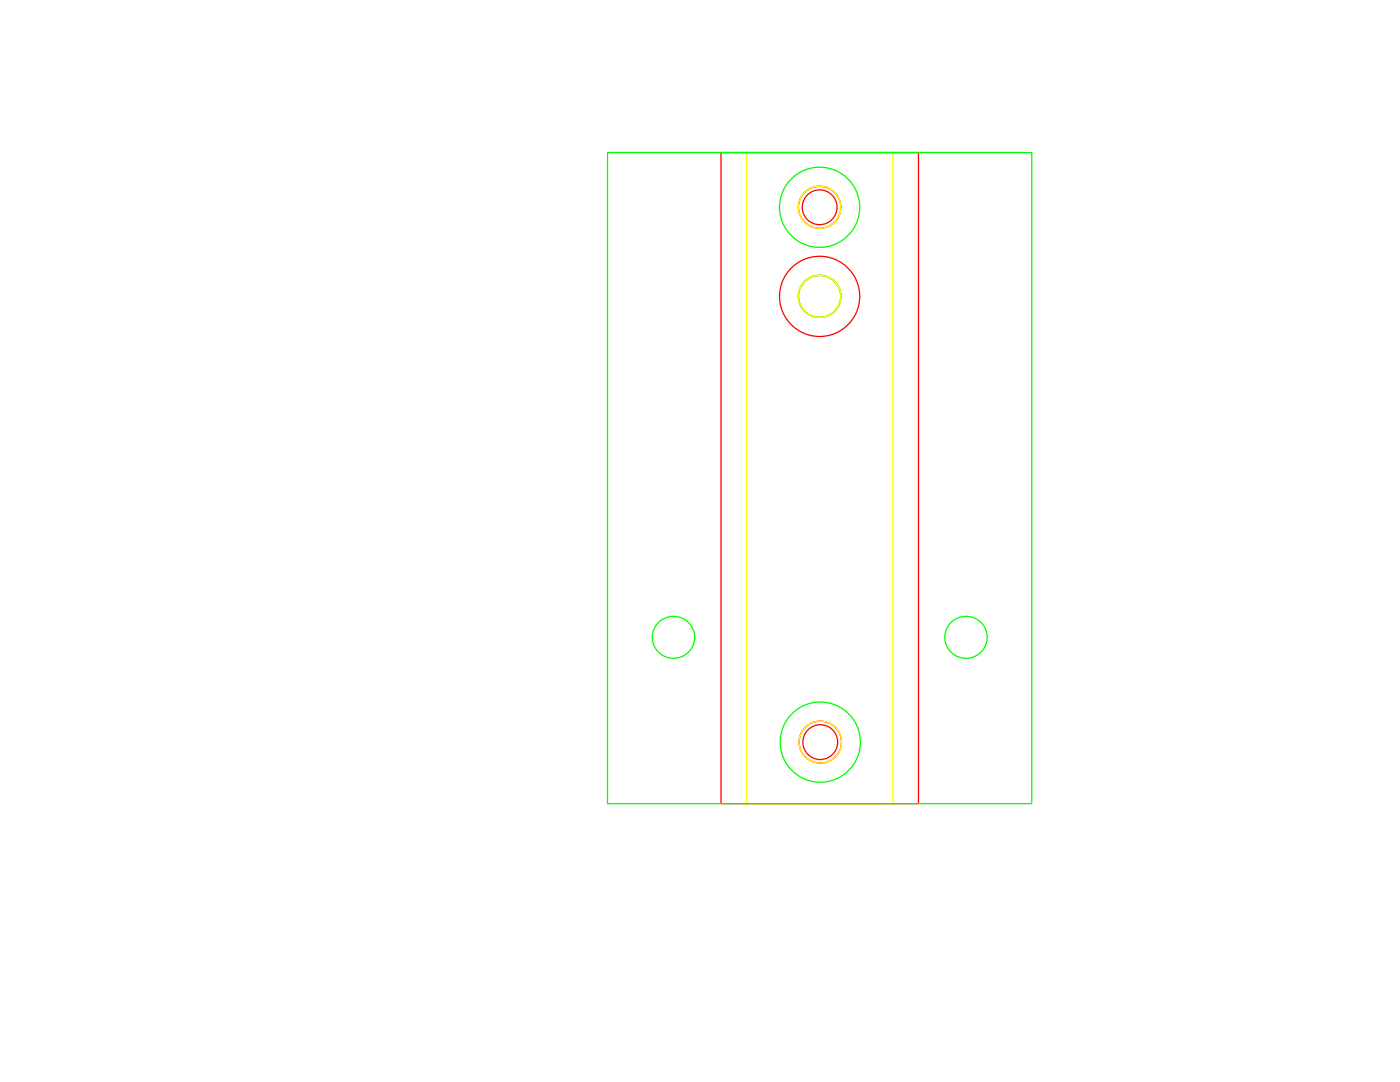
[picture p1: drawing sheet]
<svg xmlns="http://www.w3.org/2000/svg" width="279mm" height="216mm" viewBox="0 0 279 216" stroke-linecap="round" stroke-linejoin="round" font-family="sans-serif">
<g fill="none" stroke="#f00" stroke-width=".25">
<path d="M143.9 30.4h39.4v130h-39.4z"/>
<circle cx="163.6" cy="41.4" r="3.5"/>
<circle cx="163.6" cy="59.2" r="4.2"/>
<circle cx="163.6" cy="41.4" r="4.2"/>
<circle cx="163.6" cy="59.1" r="8"/>
<circle cx="163.7" cy="148.1" r="3.5"/>
<circle cx="163.7" cy="148.1" r="4.2"/>
</g>
<g fill="none" stroke="#ff0" stroke-width=".25">
<path d="M149 30.4h29.2v130h-29.2z"/>
<circle cx="163.6" cy="59.2" r="4.2"/>
<circle cx="163.6" cy="41.4" r="4.2"/>
<circle cx="163.7" cy="148.1" r="4.2"/>
</g>
<g fill="none" stroke="#0f0" stroke-width=".25">
<path d="M121.2 30.4h84.7v130h-84.7z"/>
<circle cx="163.6" cy="59.2" r="4.2"/>
<circle cx="163.6" cy="41.4" r="8"/>
<circle cx="134.4" cy="127.2" r="4.2"/>
<circle cx="192.8" cy="127.2" r="4.2"/>
<circle cx="163.7" cy="148.1" r="8"/>
</g>
</svg>
